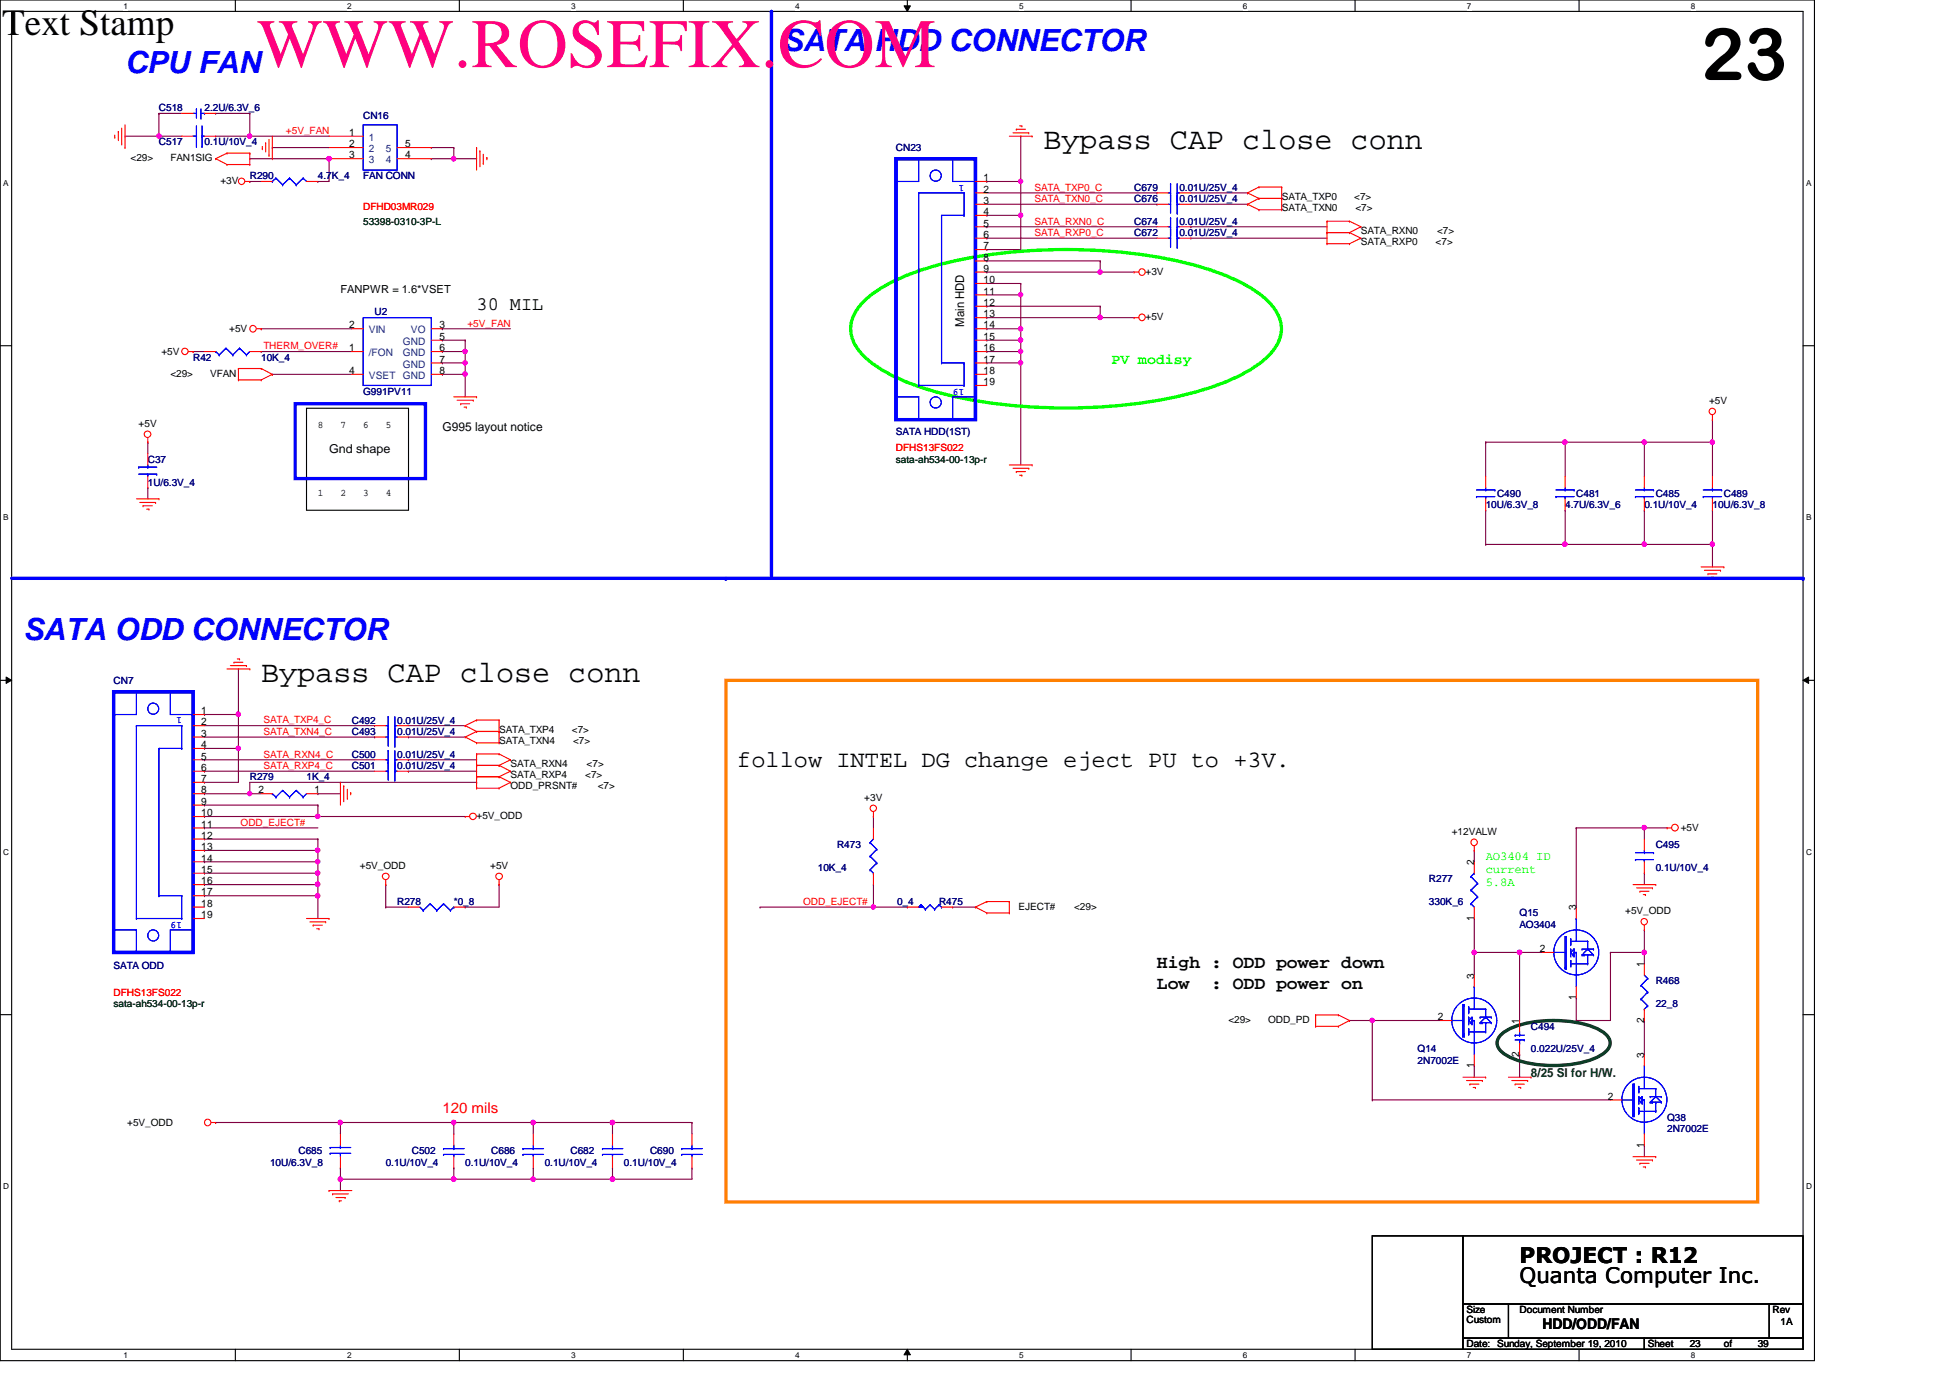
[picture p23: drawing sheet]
<svg xmlns="http://www.w3.org/2000/svg" width="297mm" height="210mm" viewBox="0 0 297 210" stroke-linecap="round" stroke-linejoin="round" font-family="sans-serif">
<defs><g id="words">
<text font-size="11" x="259.1" y="12.2">23</text>
<text font-size="10.6" fill="#ff0080" x="39.2" y="10.2">WWW.ROSEFIX.COM</text>
<text font-size="5.6" fill="#010101" x=".4" y="5.3">Text Stamp</text>
<g font-size="4.7" fill="#00f">
<text x="19" y="11.2">CPU FAN</text>
<text x="119.2" y="7.7">SATA HDD CONNECTOR</text>
<text x="3.5" y="97.5">SATA ODD CONNECTOR</text>
</g>
<g font-size="4.7">
<text x="159" y="22.7">Bypass CAP close conn</text>
<text x="39.8" y="103.9">Bypass CAP close conn</text>
</g>
<text font-size="3.6" x="112.3" y="116.8">follow INTEL DG change eject PU to +3V.</text>
<g font-size="3.3">
<text x="231.5" y="195.5">Quanta Computer Inc.</text>
<text x="231.5" y="192.4">PROJECT : R12</text>
</g>
<text font-size="2.9" x="72.6" y="47.2">30 MIL</text>
<g font-size="2.8">
<text x="176.2" y="147.4">High : ODD power down</text>
<text x="176.2" y="150.6">Low</text>
<text x="184.5" y="150.6">: ODD power on</text>
</g>
<text font-size="2.2" fill="#0f0" x="169.3" y="55.4">PV modisy</text>
<text font-size="2.2" fill="#f00" x="67.4" y="169.6">120 mils</text>
<text font-size="2.2" x="234.9" y="202.4">HDD/ODD/FAN</text>
<g font-size="1.9">
<text x="146.9" y="49.7" transform="rotate(-90 146.9 49.7)">Main HDD</text>
<text x="67.4" y="65.6">G995 layout notice</text>
<text x="50.1" y="69">Gnd shape</text>
</g>
<g font-size="1.9" fill="#0f0">
<text x="226.3" y="131">AO3404 ID</text>
<text x="226.3" y="133">current</text>
<text x="226.3" y="135">5.8A</text>
</g>
<text font-size="1.9" fill="#004000" x="233.2" y="164">8/25 SI for H/W.</text>
<text font-size="1.7" x="51.9" y="44.7">FANPWR = 1.6*VSET</text>
<g font-size="1.6">
<text x="53.2" y="20.7">1</text>
<text x="53.2" y="22.4">2</text>
<text x="61.7" y="22.4">5</text>
<text x="53.2" y="24.1">3</text>
<text x="61.7" y="24.1">4</text>
<text x="149.8" y="29.3">2</text>
<text x="149.8" y="27.6">1</text>
<text x="149.8" y="34.5">5</text>
<text x="149.8" y="32.8">4</text>
<text x="149.8" y="31.1">3</text>
<text x="149.8" y="41.4">9</text>
<text x="149.8" y="39.7">8</text>
<text x="149.8" y="38">7</text>
<text x="149.8" y="36.2">6</text>
<text x="149.8" y="46.6">12</text>
<text x="149.8" y="44.9">11</text>
<text x="149.8" y="43.1">10</text>
<text x="53.2" y="53.5">1</text>
<text x="53.2" y="50">2</text>
<text x="66.9" y="50">3</text>
<text x="66.9" y="51.8">5</text>
<text x="66.9" y="53.5">6</text>
<text x="149.8" y="53.5">16</text>
<text x="149.8" y="51.8">15</text>
<text x="149.8" y="50">14</text>
<text x="149.8" y="48.3">13</text>
<text x="53.2" y="57">4</text>
<text x="66.9" y="55.2">7</text>
<text x="66.9" y="57">8</text>
<text x="149.8" y="58.7">19</text>
<text x="149.8" y="57">18</text>
<text x="149.8" y="55.2">17</text>
<text x="30.6" y="114">4</text>
<text x="30.6" y="112.2">3</text>
<text x="30.6" y="110.5">2</text>
<text x="30.6" y="108.8">1</text>
<text x="30.6" y="119.1">7</text>
<text x="30.6" y="117.4">6</text>
<text x="30.6" y="115.7">5</text>
<text x="30.6" y="124.3">10</text>
<text x="30.6" y="122.6">9</text>
<text x="30.6" y="120.9">8</text>
<text x="39.4" y="120.9">2</text>
<text x="47.9" y="120.9">1</text>
<text x="30.6" y="131.2">14</text>
<text x="30.6" y="129.5">13</text>
<text x="30.6" y="127.8">12</text>
<text x="30.6" y="126.1">11</text>
<text x="224.5" y="131.8" transform="rotate(-90 224.5 131.8)">2</text>
<text x="30.6" y="136.4">17</text>
<text x="30.6" y="134.7">16</text>
<text x="30.6" y="133">15</text>
<text x="30.6" y="139.9">19</text>
<text x="30.6" y="138.1">18</text>
<text x="224.5" y="140.3" transform="rotate(-90 224.5 140.3)">1</text>
<text x="240.1" y="138.7" transform="rotate(-90 240.1 138.7)">3</text>
<text x="224.5" y="149.1" transform="rotate(-90 224.5 149.1)">3</text>
<text x="234.6" y="145">2</text>
<text x="250.4" y="147.3" transform="rotate(-90 250.4 147.3)">1</text>
<text x="219" y="155.4">2</text>
<text x="231.4" y="156" transform="rotate(-90 231.4 156)">1</text>
<text x="240.1" y="152.4" transform="rotate(-90 240.1 152.4)">1</text>
<text x="250.4" y="155.8" transform="rotate(-90 250.4 155.8)">2</text>
<text x="231.4" y="161" transform="rotate(-90 231.4 161)">2</text>
<text x="250.4" y="161.1" transform="rotate(-90 250.4 161.1)">3</text>
<text x="224.5" y="162.7" transform="rotate(-90 224.5 162.7)">1</text>
<text x="244.9" y="167.5">2</text>
<text x="250.4" y="174.8" transform="rotate(-90 250.4 174.8)">1</text>
</g>
<g font-size="1.6" fill="#004080">
<text x="56.2" y="21.5">1</text>
<text x="56.2" y="23.2">2</text>
<text x="58.8" y="23.2">5</text>
<text x="56.2" y="24.9">3</text>
<text x="58.8" y="24.9">4</text>
<text x="56.2" y="50.8">VIN</text>
<text x="61.3" y="52.5">GND</text>
<text x="62.6" y="50.8">VO</text>
<text x="56.2" y="54.3">/FON</text>
<text x="56.2" y="57.7">VSET GND</text>
<text x="61.3" y="54.3">GND</text>
<text x="61.3" y="56">GND</text>
</g>
<g font-size="1.5" fill="#000080">
<text x="24.2" y="16.9">C518</text>
<text x="31.2" y="16.9">2.2U/6.3V_6</text>
<text x="24.2" y="22.1">C517</text>
<text x="31.2" y="22.1">0.1U/10V_4</text>
<text x="55.3" y="18.2">CN16</text>
<text x="136.5" y="23">CN23</text>
<text x="38.1" y="27.3">R290</text>
<text x="48.4" y="27.3">4.7K_4</text>
<text x="55.3" y="27.3">FAN CONN</text>
<text x="172.8" y="29">C679</text>
<text x="179.7" y="29">0.01U/25V_4</text>
<text x="172.8" y="30.8">C676</text>
<text x="172.8" y="34.2">C674</text>
<text x="172.8" y="35.9">C672</text>
<text x="179.7" y="30.8">0.01U/25V_4</text>
<text x="179.7" y="34.2">0.01U/25V_4</text>
<text x="179.7" y="35.9">0.01U/25V_4</text>
<text x="57.1" y="48">U2</text>
<text x="29.4" y="54.9">R42</text>
<text x="39.8" y="54.9">10K_4</text>
<text x="55.3" y="60.1">G991PV11</text>
<text x="22.5" y="70.5">C37</text>
<text x="136.5" y="66.3">SATA HDD(1ST)</text>
<text x="22.5" y="74">1U/6.3V_4</text>
<text x="226.3" y="77.4">10U/6.3V_8</text>
<text x="228" y="75.7">C490</text>
<text x="238.4" y="77.4">4.7U/6.3V_6</text>
<text x="240.1" y="75.7">C481</text>
<text x="250.5" y="77.4">0.1U/10V_4</text>
<text x="252.2" y="75.7">C485</text>
<text x="260.9" y="77.4">10U/6.3V_8</text>
<text x="262.6" y="75.7">C489</text>
<text x="17.3" y="104.2">CN7</text>
<text x="53.6" y="111.9">C493</text>
<text x="53.6" y="110.2">C492</text>
<text x="60.5" y="111.9">0.01U/25V_4</text>
<text x="60.5" y="110.2">0.01U/25V_4</text>
<text x="38.1" y="118.9">R279</text>
<text x="46.7" y="118.9">1K_4</text>
<text x="53.6" y="115.4">C500</text>
<text x="53.6" y="117.1">C501</text>
<text x="60.5" y="115.4">0.01U/25V_4</text>
<text x="60.5" y="117.1">0.01U/25V_4</text>
<text x="127.5" y="129.2">R473</text>
<text x="252.2" y="129.2">C495</text>
<text x="60.5" y="137.8">R278</text>
<text x="69.1" y="137.8">*0_8</text>
<text x="124.6" y="132.7">10K_4</text>
<text x="136.6" y="137.8">0_4</text>
<text x="143" y="137.8">R475</text>
<text x="217.7" y="134.4">R277</text>
<text x="217.7" y="137.8">330K_6</text>
<text x="252.2" y="132.7">0.1U/10V_4</text>
<text x="231.5" y="139.6">Q15</text>
<text x="231.5" y="141.3">AO3404</text>
<text x="17.3" y="147.5">SATA ODD</text>
<text x="252.2" y="149.9">R468</text>
<text x="252.2" y="153.4">22_8</text>
<text x="215.9" y="160.3">Q14</text>
<text x="233.2" y="156.8">C494</text>
<text x="233.2" y="160.3">0.022U/25V_4</text>
<text x="215.9" y="162.1">2N7002E</text>
<text x="254" y="170.7">Q38</text>
<text x="254" y="172.4">2N7002E</text>
<text x="41.1" y="177.6">10U/6.3V_8</text>
<text x="45.5" y="175.9">C685</text>
<text x="58.8" y="177.6">0.1U/10V_4</text>
<text x="62.7" y="175.9">C502</text>
<text x="70.9" y="177.6">0.1U/10V_4</text>
<text x="74.8" y="175.9">C686</text>
<text x="83" y="177.6">0.1U/10V_4</text>
<text x="86.9" y="175.9">C682</text>
<text x="95" y="177.6">0.1U/10V_4</text>
<text x="99" y="175.9">C690</text>
</g>
<g font-size="1.5" fill="#f00">
<text x="43.6" y="20.4">+5V_FAN</text>
<text x="157.6" y="29">SATA_TXP0_C</text>
<text x="55.3" y="32">DFHD03MR029</text>
<text x="157.6" y="34.2">SATA_RXN0_C</text>
<text x="157.6" y="35.9">SATA_RXP0_C</text>
<text x="157.6" y="30.8">SATA_TXN0_C</text>
<text x="40.1" y="53.2">THERM_OVER#</text>
<text x="71.2" y="49.7">+5V_FAN</text>
<text x="136.5" y="68.7">DFHS13FS022</text>
<text x="40.1" y="110.2">SATA_TXP4_C</text>
<text x="40.1" y="111.9">SATA_TXN4_C</text>
<text x="40.1" y="115.4">SATA_RXN4_C</text>
<text x="40.1" y="117.1">SATA_RXP4_C</text>
<text x="36.7" y="125.8">ODD_EJECT#</text>
<text x="122.3" y="137.8">ODD_EJECT#</text>
<text x="17.3" y="151.7">DFHS13FS022</text>
</g>
<g font-size="1.5">
<text x="19.9" y="24.6">&lt;29&gt;</text>
<text x="25.9" y="24.6">FAN1SIG</text>
<text x="33.6" y="28">+3V</text>
<text x="195.2" y="30.4">SATA_TXP0</text>
<text x="195.2" y="32.1">SATA_TXN0</text>
<text x="206.3" y="30.4">&lt;7&gt;</text>
<text x="206.5" y="32.1">&lt;7&gt;</text>
<text x="207.3" y="35.6">SATA_RXN0</text>
<text x="218.9" y="35.6">&lt;7&gt;</text>
<text x="174.5" y="41.8">+3V</text>
<text x="207.3" y="37.3">SATA_RXP0</text>
<text x="218.7" y="37.3">&lt;7&gt;</text>
<text x="34.9" y="50.6">+5V</text>
<text x="174.5" y="48.7">+5V</text>
<text x="24.6" y="54.1">+5V</text>
<text x="25.9" y="57.4">&lt;29&gt;</text>
<text x="32" y="57.4">VFAN</text>
<text x="21.1" y="65">+5V</text>
<text x="48.4" y="65.2">8</text>
<text x="51.9" y="65.2">7</text>
<text x="55.3" y="65.2">6</text>
<text x="58.8" y="65.2">5</text>
<text x="260.3" y="61.5">+5V</text>
<text x="48.4" y="75.5">1</text>
<text x="51.9" y="75.5">2</text>
<text x="55.3" y="75.5">3</text>
<text x="58.8" y="75.5">4</text>
<text x="76" y="111.6">SATA_TXP4</text>
<text x="76" y="113.3">SATA_TXN4</text>
<text x="87.1" y="111.6">&lt;7&gt;</text>
<text x="87.3" y="113.3">&lt;7&gt;</text>
<text x="77.8" y="118.5">SATA_RXP4</text>
<text x="77.8" y="116.8">SATA_RXN4</text>
<text x="89.2" y="118.5">&lt;7&gt;</text>
<text x="89.4" y="116.8">&lt;7&gt;</text>
<text x="72.6" y="124.7">+5V_ODD</text>
<text x="77.8" y="120.2">ODD_PRSNT#</text>
<text x="91.1" y="120.2">&lt;7&gt;</text>
<text x="131.7" y="122">+3V</text>
<text x="221.1" y="127.1">+12VALW</text>
<text x="256" y="126.6">+5V</text>
<text x="54.8" y="132.3">+5V_ODD</text>
<text x="74.7" y="132.3">+5V</text>
<text x="155.1" y="138.6">EJECT#</text>
<text x="163.6" y="138.6">&lt;29&gt;</text>
<text x="247.6" y="139.2">+5V_ODD</text>
<text x="187.1" y="155.8">&lt;29&gt;</text>
<text x="193.2" y="155.8">ODD_PD</text>
<text x="19.4" y="171.5">+5V_ODD</text>
<text x="223.4" y="200">Size</text>
<text x="223.4" y="201.6">Custom</text>
<text x="231.5" y="200">Document Number</text>
<text x="270" y="200">Rev</text>
<text x="271.2" y="201.8">1A</text>
<text x="223.4" y="205.2">Date: Sunday, September 19, 2010</text>
<text x="251" y="205.2">Sheet</text>
<text x="257.4" y="205.2">23</text>
<text x="262.6" y="205.2">of</text>
<text x="267.8" y="205.2">39</text>
</g>
<g font-size="1.5" fill="#00f">
<text x="146.9" y="28.1" transform="rotate(180 146.9 28.1)">1</text>
<text x="146.9" y="59.2" transform="rotate(180 146.9 59.2)">19</text>
<text x="27.7" y="109.3" transform="rotate(180 27.7 109.3)">1</text>
<text x="27.7" y="140.4" transform="rotate(180 27.7 140.4)">19</text>
</g>
<g font-size="1.5" fill="#004000">
<text x="55.3" y="34.2">53398-0310-3P-L</text>
<text x="136.5" y="70.5">sata-ah534-00-13p-r</text>
<text x="17.3" y="153.4">sata-ah534-00-13p-r</text>
</g>
<g font-size="1.3">
<text x="18.8" y="1.4">1</text>
<text x="52.9" y="1.4">2</text>
<text x="87" y="1.4">3</text>
<text x="121.1" y="1.4">4</text>
<text x="155.2" y="1.4">5</text>
<text x="189.3" y="1.4">6</text>
<text x="223.4" y="1.4">7</text>
<text x="257.6" y="1.4">8</text>
<text x=".5" y="28.3">A</text>
<text x="275.1" y="28.3">A</text>
<text x=".5" y="79.2">B</text>
<text x="275.1" y="79.2">B</text>
<text x=".5" y="130.2">C</text>
<text x="275.1" y="130.2">C</text>
<text x=".5" y="181.1">D</text>
<text x="275.1" y="181.1">D</text>
<text x="18.8" y="206.9">1</text>
<text x="52.9" y="206.9">2</text>
<text x="87" y="206.9">3</text>
<text x="121.1" y="206.9">4</text>
<text x="155.2" y="206.9">5</text>
<text x="189.3" y="206.9">6</text>
<text x="223.4" y="206.9">7</text>
<text x="257.6" y="206.9">8</text>
</g>
</g></defs>
<path d="M0 0h276.4v207.3h-276.4zM1.8 1.7h272.9v203.8h-272.9z" fill="none" stroke="#000" stroke-width=".17"/>
<g fill="#fff">
<path d="M18.8 .2h.7v1.4h-.7z"/>
<path d="M18.8 205.7h.7v1.4h-.7z"/>
</g>
<path d="M35.9 0v1.7M35.9 205.5v1.8" fill="none" stroke="#000" stroke-width=".17"/>
<g fill="#fff">
<path d="M52.9 .2h.6v1.4h-.6z"/>
<path d="M52.9 205.7h.6v1.4h-.6z"/>
</g>
<path d="M70 0v1.7M70 205.5v1.8" fill="none" stroke="#000" stroke-width=".17"/>
<g fill="#fff">
<path d="M87 .2h.7v1.4h-.7z"/>
<path d="M87 205.7h.7v1.4h-.7z"/>
</g>
<path d="M104.1 0v1.7M104.1 205.5v1.8" fill="none" stroke="#000" stroke-width=".17"/>
<g fill="#fff">
<path d="M121.1 .2h.7v1.4h-.7z"/>
<path d="M121.1 205.7h.7v1.4h-.7z"/>
</g>
<path d="M138.2 0v1.7M138.2 205.5v1.8" fill="none" stroke="#000" stroke-width=".17"/>
<path d="M137.7 .9h1l-.5 .8zM138.2 205.5l.5 .9h-1z" fill="#000"/>
<path d="M137.7 .9h1l-.5 .8zM138.2 205.5l.5 .9h-1z" fill="none" stroke="#000" stroke-width=".15"/>
<g fill="#fff">
<path d="M155.2 .2h.7v1.4h-.7z"/>
<path d="M155.2 205.7h.7v1.4h-.7z"/>
</g>
<path d="M172.3 0v1.7M172.3 205.5v1.8" fill="none" stroke="#000" stroke-width=".17"/>
<g fill="#fff">
<path d="M189.3 .2h.7v1.4h-.7z"/>
<path d="M189.3 205.7h.7v1.4h-.7z"/>
</g>
<path d="M206.4 0v1.7M206.4 205.5v1.8" fill="none" stroke="#000" stroke-width=".17"/>
<g fill="#fff">
<path d="M223.4 .2h.7v1.4h-.7z"/>
<path d="M223.4 205.7h.7v1.4h-.7z"/>
</g>
<path d="M240.5 0v1.7M240.5 205.5v1.8" fill="none" stroke="#000" stroke-width=".17"/>
<g fill="#fff">
<path d="M257.6 .2h.6v1.4h-.6z"/>
<path d="M257.6 205.7h.6v1.4h-.6z"/>
<path d="M.5 27.2h.8v1.4h-.8z"/>
<path d="M275.1 27.2h.8v1.4h-.8z"/>
<path d="M.5 78.1h.8v1.4h-.8z"/>
<path d="M275.1 78.1h.8v1.4h-.8z"/>
</g>
<path d="M0 52.7h1.8M274.7 52.7h1.7" fill="none" stroke="#000" stroke-width=".17"/>
<g fill="#fff">
<path d="M.5 129.1h.9v1.4h-.9z"/>
<path d="M275.1 129.1h.9v1.4h-.9z"/>
</g>
<path d="M0 103.6h1.8M274.7 103.6h1.7" fill="none" stroke="#000" stroke-width=".17"/>
<path d="M.9 103.1l.9 .5-.9 .5zM274.7 103.6l.8-.5v1z" fill="#000"/>
<path d="M.9 103.1l.9 .5-.9 .5zM274.7 103.6l.8-.5v1z" fill="none" stroke="#000" stroke-width=".15"/>
<g fill="#fff">
<path d="M.5 180h.9v1.4h-.9z"/>
<path d="M275.1 180h.9v1.4h-.9z"/>
</g>
<path d="M0 154.6h1.8M274.7 154.6h1.7" fill="none" stroke="#000" stroke-width=".17"/>
<g fill="none" stroke="#800040" stroke-width=".17">
<path d="M24.2 17.3h.1M24.2 17.3v3.4M32.8 17.3h.1M32.8 17.3h5.3M38.1 17.3h.1M38.1 17.3v3.4h-5.3M32.8 20.7h.1M38.1 27.6h.1M38.1 24.2h.1M38.1 27.6h1.7M38.1 24.2h12M48.4 27.6h.1"/>
<path d="M48.4 27.6h1.7M41.5 57h.1M41.5 57h12.1M70.9 57h.1M70.9 57v3.5"/>
</g>
<circle cx="70.8" cy="57" r=".33" fill="#f0f"/>
<circle cx="70.8" cy="57" r=".33" fill="none" stroke="#f0f" stroke-width=".17"/>
<path d="M39.8 50.1h.1M39.8 50.1h13.8M67.4 53.6h.1M67.4 53.6h3.5" fill="none" stroke="#800040" stroke-width=".17"/>
<circle cx="70.8" cy="53.5" r=".32" fill="#f0f"/>
<circle cx="70.8" cy="53.5" r=".32" fill="none" stroke="#f0f" stroke-width=".17"/>
<g fill="none" stroke="#800040" stroke-width=".17">
<path d="M41.5 22.5h.1M41.5 22.5h8.6M69.1 24.2h.1M69.1 24.2h3.5M29.4 53.6h.1M29.4 53.6h1.8M39.8 53.6h.1M39.8 53.6h13.8M67.4 50.1h.1M67.4 50.1h10.4M22.5 74.3h.1M22.5 67.4h.1"/>
<path d="M22.5 67.4v1.7M22.5 74.3v1.7"/>
</g>
<circle cx="69.1" cy="24.2" r=".33" fill="#f0f"/>
<circle cx="69.1" cy="24.2" r=".33" fill="none" stroke="#f0f" stroke-width=".17"/>
<path d="M38.1 20.7h.1M38.1 20.7h12" fill="none" stroke="#800040" stroke-width=".17"/>
<circle cx="38" cy="20.7" r=".32" fill="#f0f"/>
<circle cx="38" cy="20.7" r=".32" fill="none" stroke="#f0f" stroke-width=".17"/>
<path d="M50.1 24.2h.1M50.1 24.2v3.4" fill="none" stroke="#800040" stroke-width=".17"/>
<circle cx="50.1" cy="24.2" r=".34" fill="#f0f"/>
<circle cx="50.1" cy="24.2" r=".34" fill="none" stroke="#f0f" stroke-width=".17"/>
<path d="M70.9 55.3h.1M70.9 55.3v1.7" fill="none" stroke="#800040" stroke-width=".17"/>
<circle cx="70.8" cy="55.3" r=".32" fill="#f0f"/>
<circle cx="70.8" cy="55.3" r=".32" fill="none" stroke="#f0f" stroke-width=".17"/>
<path d="M24.2 20.7h.1M24.2 20.7h3.5M70.9 53.6h.1M70.9 51.8h.1M70.9 51.8v3.5" fill="none" stroke="#800040" stroke-width=".17"/>
<circle cx="24.2" cy="20.7" r=".33" fill="#f0f"/>
<circle cx="24.2" cy="20.7" r=".33" fill="none" stroke="#f0f" stroke-width=".17"/>
<path d="M24.2 17.3h.1M24.2 17.3h3.5M19 20.7h.1M19 20.7h5.2M67.4 51.8h.1M67.4 57h.1M67.4 55.3h.1M67.4 51.8h3.5M67.4 57h3.5M67.4 55.3h3.5M81.2 171h.1M81.2 171h12.1" fill="none" stroke="#800040" stroke-width=".17"/>
<circle cx="81.2" cy="171" r=".33" fill="#f0f"/>
<circle cx="81.2" cy="171" r=".33" fill="none" stroke="#f0f" stroke-width=".17"/>
<path d="M81.2 179.6h.1M81.2 179.6h12.1" fill="none" stroke="#800040" stroke-width=".17"/>
<circle cx="81.2" cy="179.6" r=".33" fill="#f0f"/>
<circle cx="81.2" cy="179.6" r=".33" fill="none" stroke="#f0f" stroke-width=".17"/>
<path d="M32.8 171h.1M32.8 171h19.1M51.9 171h.1M51.9 171v1.7M93.3 179.6h.1M93.3 179.6h12.1" fill="none" stroke="#800040" stroke-width=".17"/>
<circle cx="93.3" cy="179.6" r=".34" fill="#f0f"/>
<circle cx="93.3" cy="179.6" r=".34" fill="none" stroke="#f0f" stroke-width=".17"/>
<path d="M51.9 179.6h.1M51.9 179.6h17.2M69.1 171h.1M69.1 171v1.7M93.3 171h.1M93.3 177.9h.1M93.3 171v1.7M93.3 177.9v1.7" fill="none" stroke="#800040" stroke-width=".17"/>
<circle cx="69.1" cy="179.6" r=".33" fill="#f0f"/>
<circle cx="69.1" cy="179.6" r=".33" fill="none" stroke="#f0f" stroke-width=".17"/>
<circle cx="51.8" cy="179.6" r=".33" fill="#f0f"/>
<circle cx="51.8" cy="179.6" r=".33" fill="none" stroke="#f0f" stroke-width=".17"/>
<path d="M51.9 177.9h.1M51.9 177.9v1.7M69.1 177.9h.1M69.1 177.9v1.7M81.2 177.9h.1M81.2 177.9v1.7M93.3 171h.1M93.3 171h12.1" fill="none" stroke="#800040" stroke-width=".17"/>
<circle cx="93.3" cy="171" r=".34" fill="#f0f"/>
<circle cx="93.3" cy="171" r=".34" fill="none" stroke="#f0f" stroke-width=".17"/>
<path d="M69.1 171h.1M69.1 171h12.1" fill="none" stroke="#800040" stroke-width=".17"/>
<circle cx="69.1" cy="171" r=".33" fill="#f0f"/>
<circle cx="69.1" cy="171" r=".33" fill="none" stroke="#f0f" stroke-width=".17"/>
<path d="M69.1 179.6h.1M69.1 179.6h12.1M81.2 171h.1M81.2 171v1.7M105.4 171h.1M105.4 177.9h.1M105.4 171v1.7M105.4 177.9v1.7" fill="none" stroke="#800040" stroke-width=".17"/>
<circle cx="69.1" cy="179.6" r=".33" fill="#f0f"/>
<circle cx="69.1" cy="179.6" r=".33" fill="none" stroke="#f0f" stroke-width=".17"/>
<path d="M51.9 179.6h.1M51.9 171h.1M51.9 179.6v1.8M51.9 171h17.2" fill="none" stroke="#800040" stroke-width=".17"/>
<circle cx="51.8" cy="171" r=".33" fill="#f0f"/>
<circle cx="51.8" cy="171" r=".33" fill="none" stroke="#f0f" stroke-width=".17"/>
<path d="M250.5 67.4h.1M250.5 67.4h10.4" fill="none" stroke="#800040" stroke-width=".17"/>
<circle cx="260.8" cy="67.3" r=".33" fill="#f0f"/>
<circle cx="260.8" cy="67.3" r=".33" fill="none" stroke="#f0f" stroke-width=".17"/>
<circle cx="250.4" cy="67.3" r=".33" fill="#f0f"/>
<circle cx="250.4" cy="67.3" r=".33" fill="none" stroke="#f0f" stroke-width=".17"/>
<path d="M226.3 67.4h.1M226.3 67.4v5.2M226.3 82.9h.1M226.3 82.9h12.1M250.5 82.9h.1M250.5 82.9h10.4" fill="none" stroke="#800040" stroke-width=".17"/>
<circle cx="260.8" cy="82.9" r=".33" fill="#f0f"/>
<circle cx="260.8" cy="82.9" r=".33" fill="none" stroke="#f0f" stroke-width=".17"/>
<circle cx="250.4" cy="82.9" r=".33" fill="#f0f"/>
<circle cx="250.4" cy="82.9" r=".33" fill="none" stroke="#f0f" stroke-width=".17"/>
<path d="M226.3 77.7h.1M226.3 77.7v5.2M238.4 82.9h.1M238.4 82.9h12.1" fill="none" stroke="#800040" stroke-width=".17"/>
<circle cx="238.4" cy="82.9" r=".34" fill="#f0f"/>
<circle cx="238.4" cy="82.9" r=".34" fill="none" stroke="#f0f" stroke-width=".17"/>
<g fill="none" stroke="#800040" stroke-width=".17">
<path d="M226.3 67.4h.1M226.3 67.4h24.2M238.4 67.4h.1M238.4 77.7h.1M238.4 67.4v5.2M238.4 77.7v5.2M250.5 67.4h.1M250.5 77.7h.1M250.5 67.4v5.2M250.5 77.7v5.2M260.9 63.9h.1M260.9 67.4h.1"/>
<path d="M260.9 77.7h.1M260.9 63.9v8.7M260.9 77.7v8.7M260.9 82.9h.1"/>
</g>
<circle cx="238.4" cy="67.3" r=".34" fill="#f0f"/>
<circle cx="238.4" cy="67.3" r=".34" fill="none" stroke="#f0f" stroke-width=".17"/>
<path d="M65.7 22.5h.1M65.7 24.2h.1M65.7 22.5h3.4M69.1 22.5h.1M69.1 22.5v1.7h-3.4M150.3 34.5h.1M150.3 36.3h.1M150.3 34.5h25.9M150.3 36.3h25.9M155.5 55.3h.1M155.5 55.3v15.5" fill="none" stroke="#800040" stroke-width=".17"/>
<circle cx="155.5" cy="55.3" r=".32" fill="#f0f"/>
<circle cx="155.5" cy="55.3" r=".32" fill="none" stroke="#f0f" stroke-width=".17"/>
<path d="M155.5 27.6h.1M155.5 27.6v5.2" fill="none" stroke="#800040" stroke-width=".17"/>
<circle cx="155.5" cy="32.8" r=".33" fill="#f0f"/>
<circle cx="155.5" cy="32.8" r=".33" fill="none" stroke="#f0f" stroke-width=".17"/>
<circle cx="155.5" cy="27.6" r=".32" fill="#f0f"/>
<circle cx="155.5" cy="27.6" r=".32" fill="none" stroke="#f0f" stroke-width=".17"/>
<g fill="none" stroke="#800040" stroke-width=".17">
<path d="M150.3 32.8h.1M150.3 38h.1M150.3 32.8h5.2M155.5 32.8h.1M155.5 32.8v5.2h-5.2M31.2 115.7h.1M31.2 117.5h.1M31.2 115.7h25.9M31.2 117.5h25.9M31.2 133h.1M31.2 133h17.2M48.4 120.9h.1"/>
<path d="M48.4 120.9h3.5"/>
</g>
<circle cx="48.4" cy="133" r=".33" fill="#f0f"/>
<circle cx="48.4" cy="133" r=".33" fill="none" stroke="#f0f" stroke-width=".17"/>
<path d="M36.3 108.8h.1M36.3 108.8v5.2" fill="none" stroke="#800040" stroke-width=".17"/>
<circle cx="36.3" cy="114" r=".32" fill="#f0f"/>
<circle cx="36.3" cy="114" r=".32" fill="none" stroke="#f0f" stroke-width=".17"/>
<circle cx="36.3" cy="108.8" r=".33" fill="#f0f"/>
<circle cx="36.3" cy="108.8" r=".33" fill="none" stroke="#f0f" stroke-width=".17"/>
<path d="M31.2 114h.1M31.2 119.2h.1M31.2 114h5.1M36.3 114h.1M36.3 114v5.2h-5.1M31.2 134.7h.1M48.4 133h.1M48.4 133v1.7h-17.2" fill="none" stroke="#800040" stroke-width=".17"/>
<circle cx="48.4" cy="134.7" r=".34" fill="#f0f"/>
<circle cx="48.4" cy="134.7" r=".34" fill="none" stroke="#f0f" stroke-width=".17"/>
<g fill="none" stroke="#800040" stroke-width=".17">
<path d="M150.3 27.6h.1M155.5 20.7h.1M155.5 20.7v6.9h-5.2M181.4 34.5h.1M181.4 36.3h.1M181.4 34.5h20.7M181.4 36.3h20.7M150.3 50.1h.1M150.3 51.8h.1M150.3 50.1h5.2M155.5 50.1h.1M155.5 50.1v1.7h-5.2"/>
<path d="M62.2 115.7h.1M62.2 117.5h.1M62.2 115.7h10.4M62.2 117.5h10.4"/>
</g>
<circle cx="155.5" cy="50.1" r=".33" fill="#f0f"/>
<circle cx="155.5" cy="50.1" r=".33" fill="none" stroke="#f0f" stroke-width=".17"/>
<path d="M150.3 53.6h.1M155.5 51.8h.1M155.5 51.8v1.8h-5.2" fill="none" stroke="#800040" stroke-width=".17"/>
<circle cx="155.5" cy="51.8" r=".32" fill="#f0f"/>
<circle cx="155.5" cy="51.8" r=".32" fill="none" stroke="#f0f" stroke-width=".17"/>
<path d="M150.3 55.3h.1M155.5 53.6h.1M155.5 53.6v1.7h-5.2" fill="none" stroke="#800040" stroke-width=".17"/>
<circle cx="155.5" cy="53.5" r=".32" fill="#f0f"/>
<circle cx="155.5" cy="53.5" r=".32" fill="none" stroke="#f0f" stroke-width=".17"/>
<path d="M31.2 108.8h.1M36.3 101.9h.1M36.3 101.9v6.9h-5.1M38.1 120.9h.1M38.1 120.9h1.7" fill="none" stroke="#800040" stroke-width=".17"/>
<circle cx="38" cy="120.9" r=".32" fill="#f0f"/>
<circle cx="38" cy="120.9" r=".32" fill="none" stroke="#f0f" stroke-width=".17"/>
<path d="M31.2 122.6h.1M31.2 124.4h.1M31.2 122.6h17.2M48.4 122.6h.1M48.4 127.8h.1M48.4 122.6v1.8h-17.2M48.4 127.8v1.7" fill="none" stroke="#800040" stroke-width=".17"/>
<circle cx="48.4" cy="129.5" r=".33" fill="#f0f"/>
<circle cx="48.4" cy="129.5" r=".33" fill="none" stroke="#f0f" stroke-width=".17"/>
<path d="M31.2 127.8h.1M31.2 129.5h.1M31.2 127.8h17.2M31.2 129.5h17.2M48.4 131.3h.1M48.4 131.3v1.7" fill="none" stroke="#800040" stroke-width=".17"/>
<circle cx="48.4" cy="131.2" r=".33" fill="#f0f"/>
<circle cx="48.4" cy="131.2" r=".33" fill="none" stroke="#f0f" stroke-width=".17"/>
<path d="M31.2 131.3h.1M31.2 136.4h.1M31.2 131.3h17.2M31.2 136.4h17.2M48.4 136.4h.1M48.4 136.4v3.5" fill="none" stroke="#800040" stroke-width=".17"/>
<circle cx="48.4" cy="136.4" r=".34" fill="#f0f"/>
<circle cx="48.4" cy="136.4" r=".34" fill="none" stroke="#f0f" stroke-width=".17"/>
<path d="M48.4 129.5h.1M48.4 134.7h.1M48.4 129.5v1.8M48.4 134.7v1.7M133.1 134.7h.1M133.1 134.7v3.5" fill="none" stroke="#800040" stroke-width=".17"/>
<circle cx="133" cy="138.1" r=".32" fill="#f0f"/>
<circle cx="133" cy="138.1" r=".32" fill="none" stroke="#f0f" stroke-width=".17"/>
<g fill="none" stroke="#800040" stroke-width=".17">
<path d="M31.2 126.1h.1M31.2 126.1h17.2M115.8 138.2h.1M115.8 138.2h22.4M133.1 124.4h.1M133.1 124.4v1.7M138.2 138.2h.1M145.1 138.2h.1M145.1 138.2h3.5M240.1 126.1h.1M240.1 126.1h13.9M250.5 126.1h.1"/>
<path d="M209 155.4h.1M209 155.4v12.2M209 167.6h.1M209 167.6h36.3M224.6 162.3h.1M224.6 162.3v1.8M231.5 160.7h.1M231.5 160.7v3.4"/>
</g>
<circle cx="250.4" cy="126.1" r=".33" fill="#f0f"/>
<circle cx="250.4" cy="126.1" r=".33" fill="none" stroke="#f0f" stroke-width=".17"/>
<path d="M245.3 145.1h.1M245.3 145.1h5.2M245.3 145.1v10.3M250.5 145.1h.1M250.5 141.6h.1M250.5 141.6v5.2M250.5 174.5h.1M250.5 174.5v1.7" fill="none" stroke="#800040" stroke-width=".17"/>
<circle cx="250.4" cy="145.1" r=".33" fill="#f0f"/>
<circle cx="250.4" cy="145.1" r=".33" fill="none" stroke="#f0f" stroke-width=".17"/>
<path d="M240.1 126.1h.1M240.1 126.1v12.1M209 155.4h.1M209 155.4h10.4" fill="none" stroke="#800040" stroke-width=".17"/>
<circle cx="209" cy="155.4" r=".32" fill="#f0f"/>
<circle cx="209" cy="155.4" r=".32" fill="none" stroke="#f0f" stroke-width=".17"/>
<path d="M224.6 145.1h.1M224.6 145.1h10.3M231.5 145.1h.1M231.5 145.1v10.3M250.5 155.4h.1M250.5 155.4v5.3" fill="none" stroke="#800040" stroke-width=".17"/>
<circle cx="231.5" cy="145.1" r=".34" fill="#f0f"/>
<circle cx="231.5" cy="145.1" r=".34" fill="none" stroke="#f0f" stroke-width=".17"/>
<path d="M224.6 139.9h.1M224.6 139.9v5.2" fill="none" stroke="#800040" stroke-width=".17"/>
<circle cx="224.5" cy="145.1" r=".33" fill="#f0f"/>
<circle cx="224.5" cy="145.1" r=".33" fill="none" stroke="#f0f" stroke-width=".17"/>
<g fill="none" stroke="#800040" stroke-width=".17">
<path d="M150.3 39.8h.1M150.3 39.8h17.3M167.6 39.8h.1M167.6 39.8v1.6M150.3 41.4h.1M150.3 41.4h22.5M167.6 41.4h.1M224.6 129.5h.1M224.6 129.5v1.8M250.5 126.1h.1M250.5 133h.1M250.5 126.1v1.7"/>
<path d="M250.5 133v1.7M205.6 155.4h.1M205.6 155.4h3.4M224.6 145.1h.1M224.6 145.1v3.4M240.1 152h.1M240.1 155.4h.1M240.1 152v3.4M240.1 155.4h5.2"/>
</g>
<circle cx="167.6" cy="41.4" r=".33" fill="#f0f"/>
<circle cx="167.6" cy="41.4" r=".33" fill="none" stroke="#f0f" stroke-width=".17"/>
<path d="M150.3 46.7h.1M150.3 48.4h.1M150.3 46.7h17.3M150.3 48.4h22.5M167.6 46.7h.1M167.6 48.4h.1M167.6 46.7v1.7" fill="none" stroke="#800040" stroke-width=".17"/>
<circle cx="167.6" cy="48.3" r=".33" fill="#f0f"/>
<circle cx="167.6" cy="48.3" r=".33" fill="none" stroke="#f0f" stroke-width=".17"/>
<path d="M150.3 43.2h5.2M155.5 43.2h.1M155.5 44.9h.1M155.5 43.2v1.7" fill="none" stroke="#800040" stroke-width=".17"/>
<circle cx="155.5" cy="44.9" r=".32" fill="#f0f"/>
<circle cx="155.5" cy="44.9" r=".32" fill="none" stroke="#f0f" stroke-width=".17"/>
<g fill="none" stroke="#800040" stroke-width=".17">
<path d="M150.3 44.9h5.2M155.5 44.9h.1M155.5 50.1h.1M155.5 44.9v5.2M48.4 124.4h.1M48.4 124.4h22.5M58.8 138.2h.1M58.8 134.7h.1M58.8 138.2h3.4M58.8 134.7v3.5M70.9 138.2h.1M76 134.7h.1"/>
<path d="M76 134.7v3.5h-5.1"/>
</g>
<circle cx="48.4" cy="124.3" r=".33" fill="#f0f"/>
<circle cx="48.4" cy="124.3" r=".33" fill="none" stroke="#f0f" stroke-width=".17"/>
<g fill="none" stroke="#800040" stroke-width=".17">
<path d="M150.3 29.4h25.9M150.3 31.1h25.9M176.2 29.4h.1M176.2 31.1h.1M181.4 29.4h8.6M181.4 31.1h8.6M190 29.4h.1M190 31.1h.1M31.2 110.5h25.9M31.2 112.3h25.9M57.1 110.5h.1M57.1 112.3h.1"/>
<path d="M62.2 112.3h.1M62.2 110.5h8.7M62.2 112.3h8.7M70.9 110.5h.1M72.6 119.2h.1M72.6 119.2h-34.5v1.7M31.2 120.9h.1M31.2 120.9h6.9M38.1 120.9h.1"/>
</g>
<g fill="none" stroke="#f00" stroke-width=".17">
<path d="M18.5 19.5v2.4M19 19v3.5M154.8 19.7h.1M154.8 19.7h1.4M155.3 19.2h.4M155.7 19.2h.1M17.5 20.9h.1M17.5 20.6v.3M18 20h.1M18 20v1.4M18.5 21.9h.1M19 22.5h.1"/>
<path d="M32.8 24.2h.1M32.8 24.2l1.8 .9M34.6 23.3h.1M34.6 25.1h.1M34.6 23.3h3.5M34.6 23.3l-1.8 .9M34.6 25.1h3.5M37.3 27.6h.8M38.1 25.1h.1M38.1 23.3h.1M38.1 27.6h.1M38.1 23.3v1.8"/>
<path d="M40 22.6h.1M40 22.3v.3M40.5 21.8h.1M40.5 21.8v1.4M41 23.7h.1M41 21.3v2.4M41.5 24.2h.1M41.5 20.7v3.5M72.6 22.5h.1M72.6 22.5v3.4M73.1 23h.1M73.1 23v2.4"/>
<path d="M73.6 24.9h.1M73.6 23.5v1.4M74.2 24h.1M74.2 24v.3M153.8 20.7h3.4M154.3 20.2h2.4M156.7 20.2h.1M157.2 20.7h.1M190 29.4h.1M190 31.1h.1M190 29.4l1.8 .8M190 31.1l1.8 .9"/>
<path d="M191.8 28.5h.1M191.8 30.2h.1M191.8 32h.1M191.8 28.5l-1.8 .9M191.8 28.5h3.4M191.8 30.2h3.4M191.8 30.2l-1.8 .9M191.8 32h3.4M195.2 28.5h.1M195.2 30.2h.1M195.2 32h.1M195.2 28.5v3.5"/>
<path d="M202.1 35.4h.1M202.1 37.1h.1M202.1 33.7h.1M202.1 37.1h3.5M202.1 35.4h3.5M202.1 33.7v3.4M202.1 33.7h3.5M205.6 37.1h.1M205.6 35.4h.1M205.6 33.7h.1M205.6 35.4l1.7 .9M205.6 33.7l1.7 .8"/>
<path d="M207.3 36.3h.1M207.3 34.5h.1M207.3 36.3l-1.7 .8M207.3 34.5l-1.7 .9M28.7 53.6h.7M29.4 53.6h.1M36.3 57.9h.1M36.3 56.1h.1M36.3 57.9h3.5M36.3 56.1v1.8M36.3 56.1h3.5M39.1 50.1h.7"/>
<path d="M39.8 57.9h.1M39.8 56.1h.1M39.8 50.1h.1M39.8 56.1l1.7 .9M41.5 57h.1M41.5 57l-1.7 .9M172.8 41.4h.1M172.8 48.4h.1M172.8 41.4h.7M172.8 48.4h.7M20.8 76h3.4M21.3 76.5h2.4"/>
<path d="M21.8 77h.1M21.8 77h1.4M22.3 77.6h.4M22.5 67.4h.1M22.5 66.7v.7M22.7 77.6h.1M23.7 76.5h.1M24.2 76h.1M69.1 60.5h3.5M69.6 61h2.5M70.2 61.5h.1M70.2 61.5h1.3"/>
<path d="M70.7 62h.3M71 62h.1M72.1 61h.1M72.6 60.5h.1M153.8 70.8h3.4M154.3 71.3h2.4M154.8 71.8h.1M154.8 71.8h1.4M155.3 72.4h.4M155.7 72.4h.1M156.7 71.3h.1M157.2 70.8h.1"/>
<path d="M260.9 63.9h.1M260.9 63.2v.7M259.1 86.4h3.5M259.6 86.9h2.5M260.2 87.4h.1M260.2 87.4h1.3M260.7 87.9h.3M261 87.9h.1M262.1 86.9h.1M262.6 86.4h.1M34.6 101.9h3.5M35.1 101.4h2.4"/>
<path d="M35.6 100.9h.1M35.6 100.9h1.4M36.1 100.4h.4M36.5 100.4h.1M37.5 101.4h.1M38.1 101.9h.1M51.9 119.2h.1M51.9 119.2v3.4M52.4 119.7h.1M52.4 119.7v2.4M70.9 110.5h.1M70.9 112.3h.1"/>
<path d="M70.9 110.5l1.7 .9M70.9 112.3l1.7 .9M72.6 109.7h.1M72.6 111.4h.1M72.6 113.2h.1M72.6 116.6h.1M72.6 118.3h.1M72.6 114.9h.1M72.6 109.7l-1.7 .8M72.6 109.7h3.4M72.6 111.4h3.4M72.6 111.4l-1.7 .9"/>
<path d="M72.6 113.2h3.4M72.6 118.3h3.4M72.6 116.6h3.4M72.6 114.9v5.2M72.6 114.9h3.4M76 109.7h.1M76 111.4h.1M76 113.2h.1M76 118.3h.1M76 116.6h.1M76 114.9h.1M76 109.7v3.5"/>
<path d="M76 116.6l1.8 .9M76 114.9l1.8 .8M76 118.3l1.8 .9M77.8 117.5h.1M77.8 115.7h.1M77.8 119.2h.1M77.8 117.5l-1.8 .8M77.8 115.7l-1.8 .9M77.8 119.2l-1.8 .9M46.7 139.9h3.4M50.1 139.9h.1M52.9 121.6h.1"/>
<path d="M52.9 120.2v1.4M53.4 120.7h.1M53.4 120.7v.4M58.8 134.7h.1M58.8 134v.7M70.9 124.4h.1M70.9 124.4h.6M72.6 120.1h.1M72.6 120.1h3.4M76 120.1h.1M76 134.7h.1M76 134v.7"/>
<path d="M133.1 124.4h.1M133.1 123.7v.7M148.6 138.2h.1M148.6 138.2l1.7 .9M150.3 139.1h.1M150.3 137.3h.1M150.3 139.1h3.5M150.3 137.3h3.5M150.3 137.3l-1.7 .9M153.8 139.1h.1M153.8 137.3h.1M153.8 137.3v1.8"/>
<path d="M224.6 129.5h.1M224.6 128.9v.6M248.7 134.7h3.5M249.3 135.3h2.4M249.8 135.8h.1M249.8 135.8h1.4M250.3 136.3h.4M250.7 136.3h.1M251.7 135.3h.1M252.2 134.7h.1M254 126.1h.1M254 126.1h.6"/>
<path d="M47.2 140.4h2.4M47.7 140.9h.1M47.7 140.9h1.4M48.3 141.5h.3M48.6 141.5h.1M49.6 140.4h.1M200.4 156.3h.1M200.4 154.6h.1M200.4 156.3h3.5M200.4 154.6v1.7M200.4 154.6h3.5M203.9 156.3h.1"/>
<path d="M203.9 154.6h.1M203.9 154.6l1.7 .8M205.6 155.4h.1M205.6 155.4l-1.7 .9M250.5 141.6h.1M250.5 140.9v.7M32.2 171h.6M32.8 171h.1M222.8 164.1h3.5M223.4 164.6h2.4M223.9 165.1h.1M223.9 165.1h1.4"/>
<path d="M224.4 165.7h.3M224.7 165.7h.1M225.8 164.6h.1M226.3 164.1h.1M229.8 164.1h3.4M230.3 164.6h2.4M230.8 165.1h.1M230.8 165.1h1.4M231.3 165.7h.3M231.6 165.7h.1M232.7 164.6h.1M233.2 164.1h.1"/>
<path d="M248.7 176.2h3.5M249.3 176.7h2.4M249.8 177.2h.1M249.8 177.2h1.4M250.3 177.8h.4M250.7 177.8h.1M251.7 176.7h.1M252.2 176.2h.1M50.1 181.4h.1M50.1 181.4h3.5M50.7 181.9h.1M50.7 181.9h2.4"/>
<path d="M51.2 182.4h1.4M51.7 182.9h.1M51.7 182.9h.3M52.6 182.4h.1"/>
<circle cx="36.8" cy="27.6" r=".49"/>
<circle cx="28.2" cy="53.5" r=".49"/>
<circle cx="38.5" cy="50.1" r=".5"/>
<circle cx="174" cy="48.3" r=".5"/>
<circle cx="174" cy="41.4" r=".5"/>
<circle cx="22.5" cy="66.1" r=".5"/>
<circle cx="260.8" cy="62.7" r=".49"/>
<circle cx="58.8" cy="133.5" r=".5"/>
<circle cx="72.1" cy="124.3" r=".5"/>
<circle cx="76" cy="133.5" r=".5"/>
<circle cx="133" cy="123.1" r=".49"/>
<circle cx="224.5" cy="128.3" r=".5"/>
<circle cx="255.1" cy="126.1" r=".51"/>
<circle cx="250.5" cy="140.4" r=".49"/>
<circle cx="31.6" cy="171" r=".5"/>
</g>
<path d="M46.7 62.2h15.5v15.5h-15.5zM209 188.3h13.8v17.2h-13.8zM222.8 188.3h51.9v10.3h-51.9zM222.8 198.6h7v5.2h-7zM229.8 198.6h44.9v5.2h-44.9zM269.5 198.6h5.2v5.2h-5.2zM222.8 203.8h27.7v1.7h-27.7zM250.5 203.8h24.2v1.7h-24.2z" fill="none" stroke="#000" stroke-width=".17"/>
<path d="M45 61.5h19.8v11.4h-19.8zM1.8 88.1h108.8" fill="none" stroke="#00f" stroke-width=".51"/>
<circle cx="110.6" cy="88.1" r=".25" fill="#00f"/>
<path d="M117.5 1.7v86.4" fill="none" stroke="#00f" stroke-width=".51"/>
<circle cx="117.5" cy="1.7" r=".25" fill="#00f"/>
<path d="M110.6 88.1h164.1" fill="none" stroke="#00f" stroke-width=".51"/>
<circle cx="274.7" cy="88.1" r=".25" fill="#00f"/>
<path d="M110.6 103.6h157.2v79.5h-157.2z" fill="none" stroke="#ff8000" stroke-width=".51"/>
<path d="M131.2 46.3a20.1 20.1 0 0 1 8-4.8 71.4 71.4 0 0 1 25.9-3.4 63.7 63.7 0 0 1 22.2 4.1 15.7 15.7 0 0 1 6.9 5 5.1 5.1 0 0 1-.7 6.7 20.2 20.2 0 0 1-7.9 4.7 71.2 71.2 0 0 1-25.9 3.5 63.6 63.6 0 0 1-22.2-4.2 15.7 15.7 0 0 1-7-4.9 5.1 5.1 0 0 1 .7-6.7z" fill="none" stroke="#0f0" stroke-width=".51"/>
<path d="M228.5 157.8a9 9 0 0 1 5.4-2.2 17.6 17.6 0 0 1 9.7 1.2 2.6 2.6 0 0 1 1.7 2.1 2.6 2.6 0 0 1-1.7 2 17.7 17.7 0 0 1-13.9 0 2.6 2.6 0 0 1-1.7-2l.2-.6z" fill="none" stroke="#004000" stroke-width=".51"/>
<g fill="none" stroke="#00f" stroke-width=".17">
<path d="M41.5 27.6h.1M42 27.1h.1M42 27.1l1 1.1M42 27.1l-.5 .5M43 28.2h.1M44.1 27.1h.1M44.1 27.1l1 1.1M44.1 27.1l-1.1 1.1M45.1 28.2h.1M46.2 27.1h.1M46.2 27.1l.5 .5M46.2 27.1l-1.1 1.1"/>
<path d="M136.5 24.2h3.5v3.4h-3.5zM140 29.4h.1M140 29.4v29.3M140 29.4h6.9M143.4 32.8h.1M143.4 32.8h3.5M143.4 32.8v22.5M145.1 24.2h3.5v3.4h-3.5zM146.9 29.4h.1M146.9 32.8h.1M146.9 29.4v3.4M178 31.1h.3"/>
<path d="M178.3 31.1h.1M178.3 29.7h.1M178.3 29.7v2.8M179.3 32.5h.1M179.3 31.1h.1M179.3 31.1h.4M179.3 29.7v2.8M140 58.7h.1M140 58.7h6.9M143.4 55.3h.1M143.4 55.3h3.5M146.9 55.3h.1"/>
<path d="M146.9 58.7h.1M146.9 55.3v3.4M21.1 71.2h.1M21.1 71.2h2.8M21.1 72.2h2.8M22.5 72.2h.1M22.5 71.2h.1M22.5 70.8v.4M22.5 72.2v.4M23.9 72.2h.1M136.5 60.5h3.5v3.4h-3.5zM145.1 60.5h3.5v3.4h-3.5z"/>
<path d="M224.9 75.6h.1M224.9 75.6h2.8M224.9 74.6h2.8M226.3 74.6h.1M226.3 75.6h.1M226.3 74.3v.3M226.3 75.6v.4M227.7 74.6h.1M249.1 75.6h.1M249.1 75.6h2.8M249.1 74.6h2.8M250.5 74.6h.1"/>
<path d="M250.5 75.6h.1M250.5 74.3v.3M250.5 75.6v.4M251.9 74.6h.1M259.5 75.6h.1M259.5 75.6h2.8M259.5 74.6h2.8M260.9 74.6h.1M260.9 75.6h.1M260.9 74.3v.3M260.9 75.6v.4M262.3 74.6h.1"/>
<path d="M58.8 115.7h.3M58.8 112.3h.3M58.8 117.5h.3M59.1 115.7h.1M59.1 114.3h.1M59.1 112.3h.1M59.1 110.9h.1M59.1 117.5h.1M59.1 116.1h.1M59.1 110.9v2.8M59.1 114.3v4.5M60.2 117.1h.1"/>
<path d="M60.2 115.7h.1M60.2 113.7h.1M60.2 112.3h.1M60.2 118.8h.1M60.2 117.5h.1M60.2 115.7h.3M60.2 110.9v2.8M60.2 114.3v4.5M60.2 112.3h.3M60.2 117.5h.3M140.3 137.8h.1M140.3 137.8l-.3 .4"/>
<path d="M140.3 137.8l.7 .7M141 138.5h.1M141.7 137.8h.1M141.7 137.8l-.7 .7M141.7 137.8l.7 .7M142.4 138.5h.1M143 137.8h.1M143 137.8l-.6 .7M143 137.8l.4 .4M143.4 138.2h.1M240.1 139.9h.1M240.1 139.9v3.5"/>
<path d="M221.1 155.4h1.7M222.8 157.7h.1M222.8 155.4h.1M222.8 157.9h.1M222.8 157.9h.2M223 153h.1M223 157.5h.1M223 157.9h.1M223 153h-.2v4.9M223 153v4.9M223.7 153.7h.1M223.7 155.4h.1"/>
<path d="M223.7 154.9h.1M223.7 156h.1M223.7 156.7h.1M223.7 157.4h.1M223.7 153.4h.1M223.7 154.1h.1M223.7 154.3h.1M223.7 157.2h.1M223.7 157.5h.1M223.7 153.7h2.6M223.7 155.4l.5 .6M223.7 153.4v.9"/>
<path d="M223.7 154.9v1.1M223.7 156.7v.8M223.7 157.2h2.6M224.1 155.8h.1M224.2 156h.1M224.2 154.9h.1M224.2 155.4h.1M224.2 155.4h.4M224.2 154.9l-.5 .5M224.2 154.9v1.1M224.6 155.4h.1M224.6 150.3h.1"/>
<path d="M224.6 150.3v3.4M224.6 155.4v5.3M225.5 155.8h.1M225.5 154.9h.1M225.5 155.8h1.7M225.5 154.9h1.7M225.6 155.8h.1M225.8 155.8h.1M226.3 155.8h.1M226.3 153.7h.1M226.3 154.9h.1M226.3 157.2h.1"/>
<path d="M226.3 153.7v1.2M226.3 155.8v1.4M226.3 154.9l.9 .9M226.3 154.9l-.8 .9M227.2 155.8h.1M227.2 154.9h.1M230.8 157.7h.1M230.8 157.7h1.4M230.8 158.4h1.4M231.5 157.7h.1M231.5 158.9h.1M231.5 157.2v.5"/>
<path d="M231.5 158.4v.5M232.2 158.4h.1M236.7 145.1h1.7M238.4 147.3h.1M238.4 145.1h.1M238.4 147.5h.1M238.4 147.5h.2M238.6 142.7h.1M238.6 147.2h.1M238.6 147.5h.1M238.6 142.7h-.2v4.8M238.6 142.7v4.8"/>
<path d="M239.3 143.4h.1M239.3 145.1h.1M239.3 144.6h.1M239.3 145.6h.1M239.3 146.3h.1M239.3 147h.1M239.3 143h.1M239.3 143.7h.1M239.3 143.9h.1M239.3 146.8h.1M239.3 147.2h.1M239.3 143.4h2.5"/>
<path d="M239.3 145.1l.3 .4M239.3 143v.9M239.3 144.6v1M239.3 146.3v.9M239.3 146.8h2.5M239.6 145.5h.1M239.6 145.5l.2 .1M239.8 145.6h.1M239.8 144.6h.1M239.8 145.1h.1M239.8 145.1h.3M239.8 144.6l-.5 .5"/>
<path d="M239.8 144.6v1M240.1 145.1h.1M240.1 145.1v5.2M241 145.5h.1M241 144.6h.1M241 145.5h1.7M241 144.6h1.7M241.2 145.5h.1M241.3 145.5h.1M241.8 145.5h.1M241.8 143.4h.1M241.8 144.6h.1"/>
<path d="M241.8 146.8h.1M241.8 143.4v1.2M241.8 145.5v1.3M241.8 144.6l.9 .9M241.8 144.6l-.8 .9M242.7 145.5h.1M242.7 144.6h.1M250 150.1h.1M250 152.2h.1M250 150.1l1 1M250 152.2l1 1M250.5 153.7h.1"/>
<path d="M250.5 148.5l.5 .6M251 149.1h.1M251 151.1h.1M251 153.2h.1M251 149.1l-1 1M251 151.1l-1 1.1M251 153.2l-.5 .5M67.6 175h.1M67.6 175.9h.1M67.6 175h3.1M67.6 175.9h3.1M69.1 175.9h.1"/>
<path d="M69.1 175h.1M69.1 174.5v.5M69.1 175.9v.3M79.7 175h.1M79.7 175.9h.1M79.7 175h3.1M79.7 175.9h3.1M81.2 175.9h.1M81.2 175h.1M81.2 174.5v.5M81.2 175.9v.3M247.1 167.6h1.6"/>
<path d="M248.7 169.8h.1M248.7 167.6h.1M248.7 170h.1M248.7 170h.2M248.9 165.1h.1M248.9 169.6h.1M248.9 170h.1M248.9 165.1h-.2v4.9M248.9 165.1v4.9M249.6 165.8h.1M249.6 167.6h.1M249.6 167h.1"/>
<path d="M249.6 168.1h.1M249.6 168.7h.1M249.6 169.5h.1M249.6 165.5h.1M249.6 166.2h.1M249.6 166.3h.1M249.6 169.3h.1M249.6 169.6h.1M249.6 165.8h2.6M249.6 167.6l.5 .5M249.6 165.5v.8M249.6 167v1.1"/>
<path d="M249.6 168.7v.9M249.6 169.3h2.6M250 167.9h.1M250.1 168.1h.1M250.1 167h.1M250.1 167.6h.1M250.1 167.6h.4M250.1 167l-.5 .6M250.1 167v1.1M250.5 167.6h.1M250.5 162.3h.1M250.5 162.3v3.5"/>
<path d="M250.5 167.6v5.1M251.4 167.9h.1M251.4 167h.1M251.4 167.9h1.7M251.4 167h1.7M251.5 167.9h.1M251.7 167.9h.1M252.2 167.9h.1M252.2 165.8h.1M252.2 167h.1M252.2 169.3h.1M252.2 165.8v1.2"/>
<path d="M252.2 167.9v1.4M252.2 167l.9 .9M252.2 167l-.8 .9M253.1 167.9h.1M253.1 167h.1"/>
<circle cx="142.5" cy="26.8" r=".85"/>
<circle cx="142.5" cy="61.3" r=".85"/>
<circle cx="224.6" cy="155.4" r="3.4"/>
<circle cx="240.1" cy="145.1" r="3.4"/>
<circle cx="250.5" cy="167.5" r="3.4"/>
</g>
<g fill="none" stroke="#f00" stroke-width=".17">
<path d="M39.8 27.6h1.7M46.7 27.6h1.7M148.6 39.8h1.7M148.6 38h1.7M148.6 36.3h1.7M148.6 34.5h1.7M148.6 32.8h1.7M148.6 31.1h1.7M148.6 29.4h1.7M148.6 27.6h1.7M176.2 31.1h1.8M179.7 31.1h1.7"/>
<path d="M148.6 58.7h1.7M148.6 57h1.7M148.6 55.3h1.7M148.6 53.6h1.7M148.6 51.8h1.7M148.6 50.1h1.7M148.6 48.4h1.7M148.6 46.7h1.7M148.6 44.9h1.7M148.6 43.2h1.7M148.6 41.4h1.7M22.5 69.1v1.7"/>
<path d="M22.5 72.6v1.7M226.3 72.6v1.7M226.3 76v1.7M250.5 72.6v1.7M250.5 76v1.7M260.9 72.6v1.7M260.9 76v1.7M57.1 115.7h1.7M57.1 112.3h1.7M57.1 117.5h1.7M60.5 115.7h1.7M60.5 112.3h1.7"/>
<path d="M60.5 117.5h1.7M240.1 138.2v1.7M219.4 155.4h1.7M224.6 148.5v1.8M231.5 155.4v1.8M231.5 158.9v1.8M234.9 145.1h1.8M240.1 150.3v1.7M250.5 146.8v1.7M250.5 153.7v1.7M69.1 172.7v1.8M69.1 176.2v1.7"/>
<path d="M81.2 172.7v1.8M81.2 176.2v1.7M224.6 160.7v1.6M245.3 167.6h1.8M250.5 160.7v1.6M250.5 172.7v1.8"/>
</g>
<path d="M136.5 24.2h12.1v39.7h-12.1z" fill="none" stroke="#00f" stroke-width=".51"/>
<path d="M140.3 137.8l.3 .4h-.6l.3-.4 .3 .4z" fill-rule="evenodd" fill="#00f"/>
<g fill="none" stroke="#00f" stroke-width=".17">
<path d="M140.3 137.8l.3 .4h-.6l.3-.4 .3 .4zM140.3 137.8h.1M140.3 137.8l-.3 .4M140.3 137.8l.7 .7M141 138.5h.1M141.7 137.8h.1M141.7 137.8l-.7 .7M141.7 137.8l.7 .7M142.4 138.5h.1M143 137.8h.1M143 137.8l-.6 .7M143 137.8l.4 .4"/>
<path d="M143.4 138.2h.1"/>
</g>
<path d="M140.3 137.8l.3 .4h-.6l.3-.4 .3 .4z" fill-rule="evenodd" fill="#00f"/>
<g fill="none" stroke="#00f" stroke-width=".17">
<path d="M29.4 17.3h.5M29.9 17.3h.1M29.9 16.6h.1M29.9 16.6v1.4M29.9 19.2v3.1M30.6 18h.1M30.6 17.3h.6M30.6 16.6v1.4M30.8 19.2v3.1M31.2 17.3h.1M55.3 19h5.2v6.9h-5.2zM29.4 20.7h.5"/>
<path d="M29.9 22.3h.1M29.9 20.7h.1M30.8 20.7h.1M30.8 22.3h.1M30.8 20.7h.4M178 29.4h.3M178 34.5h.3M178 36.3h.3M178.3 29.4h.1M178.3 28h.1M178.3 34.5h.1M178.3 33.2h.1"/>
<path d="M178.3 36.3h.1M178.3 34.9h.1M178.3 28v2.7M178.3 33.2v4.5M179.3 30.7h.1M179.3 29.4h.1M179.3 35.9h.1M179.3 34.5h.1M179.3 37.7h.1M179.3 36.3h.1M179.3 29.4h.4M179.3 28v2.7"/>
<path d="M179.3 33.2v4.5M179.3 34.5h.4M179.3 36.3h.4M32.8 53.6h.1M32.8 53.6l.6 .5M33.4 54.1h.1M34.4 53h.1M34.4 53l1.1 1.1M34.4 53l-1 1.1M35.5 54.1h.1M36.5 53h.1M36.5 53l1 1.1"/>
<path d="M36.5 53l-1 1.1M37.5 54.1h.1M38.1 53.6l-.6 .5M55.3 48.4h10.4v10.3h-10.4zM237 75.6h.1M237 75.6h2.8M237 74.6h2.8M238.4 74.6h.1M238.4 75.6h.1M238.4 74.3v.3M238.4 75.6v.4M239.8 74.6h.1"/>
<path d="M17.3 105.4h3.5v3.4h-3.5zM20.8 110.5h.1M20.8 110.5h6.9M20.8 110.5v29.4M24.2 114h.1M24.2 114h3.5M24.2 114v22.4M25.9 105.4h3.5v3.4h-3.5zM27.7 110.5h.1M27.7 114h.1M27.7 110.5v3.5M58.8 110.5h.3"/>
<path d="M59.1 110.5h.1M59.1 109.2h.1M59.1 109.2v2.7M60.2 111.9h.1M60.2 110.5h.1M60.2 110.5h.3M60.2 109.2v2.7M20.8 139.9h.1M20.8 139.9h6.9M24.2 136.4h.1M24.2 136.4h3.5M27.7 136.4h.1"/>
<path d="M27.7 139.9h.1M27.7 136.4v3.5M41.5 120.9h.1M41.5 120.9l.5 .5M42 121.4h.1M43 120.4h.1M43 120.4l1.1 1M43 120.4l-1 1M44.1 121.4h.1M45.1 120.4h.1M45.1 120.4l1.1 1M45.1 120.4l-1 1"/>
<path d="M46.2 121.4h.1M46.7 120.9l-.5 .5M64 138.2l.5 .5M64.5 138.7h.1M65.5 137.7h.1M65.5 137.7l-1 1M65.5 137.7l1 1M66.5 138.7h.1M67.6 137.7h.1M67.6 137.7l-1.1 1M67.6 137.7l1 1M68.6 138.7h.1"/>
<path d="M69.1 138.2h.1M69.1 138.2l-.5 .5M132.5 128.4h.1M132.5 130.4h.1M132.5 132.5h.1M132.5 128.4l1.1 1M132.5 130.4l1.1 1M132.5 132.5l.6 .5M133.1 133h.1M133.1 127.8l-.6 .6M133.6 129.4h.1M133.6 131.4h.1"/>
<path d="M133.6 129.4l-1.1 1M133.6 131.4l-1.1 1.1M140.3 137.8l.3 .4h-.6l.3-.4 .3 .4zM224.1 137.7h.1M224.1 135.6h.1M224.1 133.5h.1M224.1 137.7l.5 .5M224.1 135.6l1 1M224.1 133.5l1 1.1M224.6 133h.1M224.6 133l-.5 .5M225.1 136.6h.1"/>
<path d="M225.1 134.6h.1M225.1 136.6l-1 1.1M225.1 134.6l-1 1M249.1 130.9h.1M249.1 130.9h2.8M249.1 129.9h2.8M250.5 129.9h.1M250.5 130.9h.1M250.5 129.5v.4M250.5 130.9v.4M251.9 129.9h.1M17.3 141.6h3.5v3.5h-3.5z"/>
<path d="M25.9 141.6h3.5v3.5h-3.5zM50.3 175.7h.1M50.3 174.8h.1M50.3 175.7h3.1M50.3 174.8h3.1M51.9 174.8h.1M51.9 175.7h.1M51.9 174.5v.3M51.9 175.7v.5M91.8 175h.1M91.8 175.9h.1M91.8 175h3.1"/>
<path d="M91.8 175.9h3.1M93.3 175.9h.1M93.3 175h.1M93.3 174.5v.5M93.3 175.9v.3M103.8 175h.1M103.8 175.9h.1M103.8 175h3.2M103.8 175.9h3.2M105.4 175.9h.1M105.4 175h.1M105.4 174.5v.5"/>
<path d="M105.4 175.9v.3"/>
<circle cx="23.3" cy="107.9" r=".84"/>
<circle cx="23.3" cy="142.5" r=".84"/>
</g>
<g fill="none" stroke="#f00" stroke-width=".17">
<path d="M27.7 17.3h1.7M31.2 17.3h1.6M27.7 20.7h1.7M31.2 20.7h1.6M50.1 20.7h5.2M50.1 22.5h5.2M50.1 24.2h5.2M60.5 22.5h5.2M60.5 24.2h5.2M176.2 29.4h1.8M176.2 34.5h1.8M176.2 36.3h1.8"/>
<path d="M179.7 29.4h1.7M179.7 34.5h1.7M179.7 36.3h1.7M31.2 53.6h1.6M38.1 53.6h1.7M53.6 53.6h1.7M53.6 50.1h1.7M53.6 57h1.7M65.7 53.6h1.7M65.7 50.1h1.7M65.7 57h1.7M65.7 51.8h1.7"/>
<path d="M65.7 55.3h1.7M238.4 72.6v1.7M238.4 76v1.7M29.4 110.5h1.8M29.4 119.2h1.8M29.4 117.5h1.8M29.4 115.7h1.8M29.4 114h1.8M29.4 112.3h1.8M29.4 108.8h1.8M57.1 110.5h1.7M60.5 110.5h1.7"/>
<path d="M29.4 138.2h1.8M29.4 120.9h1.8M29.4 139.9h1.8M29.4 136.4h1.8M29.4 134.7h1.8M29.4 133h1.8M29.4 131.3h1.8M29.4 129.5h1.8M29.4 127.8h1.8M29.4 126.1h1.8M29.4 124.4h1.8M29.4 122.6h1.8"/>
<path d="M39.8 120.9h1.7M46.7 120.9h1.7M62.2 138.2h1.8M69.1 138.2h1.8M133.1 126.1v1.7M133.1 133v1.7M138.2 138.2h1.8M143.4 138.2h1.7M224.6 131.3v1.7M224.6 138.2v1.7M250.5 127.8v1.7M250.5 131.3v1.7"/>
<path d="M51.9 172.7v1.8M51.9 176.2v1.7M93.3 172.7v1.8M93.3 176.2v1.7M105.4 172.7v1.8M105.4 176.2v1.7"/>
</g>
<path d="M17.3 105.4h12.1v39.7h-12.1z" fill="none" stroke="#00f" stroke-width=".51"/>
<circle cx="70.8" cy="57" r=".33" fill="#f0f"/>
<circle cx="70.8" cy="57" r=".33" fill="none" stroke="#f0f" stroke-width=".17"/>
<circle cx="70.8" cy="53.5" r=".32" fill="#f0f"/>
<circle cx="70.8" cy="53.5" r=".32" fill="none" stroke="#f0f" stroke-width=".17"/>
<circle cx="69.1" cy="24.2" r=".33" fill="#f0f"/>
<circle cx="69.1" cy="24.2" r=".33" fill="none" stroke="#f0f" stroke-width=".17"/>
<circle cx="38" cy="20.7" r=".32" fill="#f0f"/>
<circle cx="38" cy="20.7" r=".32" fill="none" stroke="#f0f" stroke-width=".17"/>
<circle cx="50.1" cy="24.2" r=".34" fill="#f0f"/>
<circle cx="50.1" cy="24.2" r=".34" fill="none" stroke="#f0f" stroke-width=".17"/>
<circle cx="70.8" cy="55.3" r=".32" fill="#f0f"/>
<circle cx="70.8" cy="55.3" r=".32" fill="none" stroke="#f0f" stroke-width=".17"/>
<circle cx="24.2" cy="20.7" r=".33" fill="#f0f"/>
<circle cx="24.2" cy="20.7" r=".33" fill="none" stroke="#f0f" stroke-width=".17"/>
<circle cx="81.2" cy="171" r=".33" fill="#f0f"/>
<circle cx="81.2" cy="171" r=".33" fill="none" stroke="#f0f" stroke-width=".17"/>
<circle cx="81.2" cy="179.6" r=".33" fill="#f0f"/>
<circle cx="81.2" cy="179.6" r=".33" fill="none" stroke="#f0f" stroke-width=".17"/>
<circle cx="93.3" cy="179.6" r=".34" fill="#f0f"/>
<circle cx="93.3" cy="179.6" r=".34" fill="none" stroke="#f0f" stroke-width=".17"/>
<circle cx="69.1" cy="179.6" r=".33" fill="#f0f"/>
<circle cx="69.1" cy="179.6" r=".33" fill="none" stroke="#f0f" stroke-width=".17"/>
<circle cx="51.8" cy="179.6" r=".33" fill="#f0f"/>
<circle cx="51.8" cy="179.6" r=".33" fill="none" stroke="#f0f" stroke-width=".17"/>
<circle cx="93.3" cy="171" r=".34" fill="#f0f"/>
<circle cx="93.3" cy="171" r=".34" fill="none" stroke="#f0f" stroke-width=".17"/>
<circle cx="69.1" cy="171" r=".33" fill="#f0f"/>
<circle cx="69.1" cy="171" r=".33" fill="none" stroke="#f0f" stroke-width=".17"/>
<circle cx="69.1" cy="179.6" r=".33" fill="#f0f"/>
<circle cx="69.1" cy="179.6" r=".33" fill="none" stroke="#f0f" stroke-width=".17"/>
<circle cx="51.8" cy="171" r=".33" fill="#f0f"/>
<circle cx="51.8" cy="171" r=".33" fill="none" stroke="#f0f" stroke-width=".17"/>
<circle cx="260.8" cy="67.3" r=".33" fill="#f0f"/>
<circle cx="260.8" cy="67.3" r=".33" fill="none" stroke="#f0f" stroke-width=".17"/>
<circle cx="250.4" cy="67.3" r=".33" fill="#f0f"/>
<circle cx="250.4" cy="67.3" r=".33" fill="none" stroke="#f0f" stroke-width=".17"/>
<circle cx="260.8" cy="82.9" r=".33" fill="#f0f"/>
<circle cx="260.8" cy="82.9" r=".33" fill="none" stroke="#f0f" stroke-width=".17"/>
<circle cx="250.4" cy="82.9" r=".33" fill="#f0f"/>
<circle cx="250.4" cy="82.9" r=".33" fill="none" stroke="#f0f" stroke-width=".17"/>
<circle cx="238.4" cy="82.9" r=".34" fill="#f0f"/>
<circle cx="238.4" cy="82.9" r=".34" fill="none" stroke="#f0f" stroke-width=".17"/>
<circle cx="238.4" cy="67.3" r=".34" fill="#f0f"/>
<circle cx="238.4" cy="67.3" r=".34" fill="none" stroke="#f0f" stroke-width=".17"/>
<circle cx="155.5" cy="55.3" r=".32" fill="#f0f"/>
<circle cx="155.5" cy="55.3" r=".32" fill="none" stroke="#f0f" stroke-width=".17"/>
<circle cx="155.5" cy="32.8" r=".33" fill="#f0f"/>
<circle cx="155.5" cy="32.8" r=".33" fill="none" stroke="#f0f" stroke-width=".17"/>
<circle cx="155.5" cy="27.6" r=".32" fill="#f0f"/>
<circle cx="155.5" cy="27.6" r=".32" fill="none" stroke="#f0f" stroke-width=".17"/>
<circle cx="48.4" cy="133" r=".33" fill="#f0f"/>
<circle cx="48.4" cy="133" r=".33" fill="none" stroke="#f0f" stroke-width=".17"/>
<circle cx="36.3" cy="114" r=".32" fill="#f0f"/>
<circle cx="36.3" cy="114" r=".32" fill="none" stroke="#f0f" stroke-width=".17"/>
<circle cx="36.3" cy="108.8" r=".33" fill="#f0f"/>
<circle cx="36.3" cy="108.8" r=".33" fill="none" stroke="#f0f" stroke-width=".17"/>
<circle cx="48.4" cy="134.7" r=".34" fill="#f0f"/>
<circle cx="48.4" cy="134.7" r=".34" fill="none" stroke="#f0f" stroke-width=".17"/>
<circle cx="155.5" cy="50.1" r=".33" fill="#f0f"/>
<circle cx="155.5" cy="50.1" r=".33" fill="none" stroke="#f0f" stroke-width=".17"/>
<circle cx="155.5" cy="51.8" r=".32" fill="#f0f"/>
<circle cx="155.5" cy="51.8" r=".32" fill="none" stroke="#f0f" stroke-width=".17"/>
<circle cx="155.5" cy="53.5" r=".32" fill="#f0f"/>
<circle cx="155.5" cy="53.5" r=".32" fill="none" stroke="#f0f" stroke-width=".17"/>
<circle cx="38" cy="120.9" r=".32" fill="#f0f"/>
<circle cx="38" cy="120.9" r=".32" fill="none" stroke="#f0f" stroke-width=".17"/>
<circle cx="48.4" cy="129.5" r=".33" fill="#f0f"/>
<circle cx="48.4" cy="129.5" r=".33" fill="none" stroke="#f0f" stroke-width=".17"/>
<circle cx="48.4" cy="131.2" r=".33" fill="#f0f"/>
<circle cx="48.4" cy="131.2" r=".33" fill="none" stroke="#f0f" stroke-width=".17"/>
<circle cx="48.4" cy="136.4" r=".34" fill="#f0f"/>
<circle cx="48.4" cy="136.4" r=".34" fill="none" stroke="#f0f" stroke-width=".17"/>
<circle cx="133" cy="138.1" r=".32" fill="#f0f"/>
<circle cx="133" cy="138.1" r=".32" fill="none" stroke="#f0f" stroke-width=".17"/>
<circle cx="250.4" cy="126.1" r=".33" fill="#f0f"/>
<circle cx="250.4" cy="126.1" r=".33" fill="none" stroke="#f0f" stroke-width=".17"/>
<circle cx="250.4" cy="145.1" r=".33" fill="#f0f"/>
<circle cx="250.4" cy="145.1" r=".33" fill="none" stroke="#f0f" stroke-width=".17"/>
<circle cx="209" cy="155.4" r=".32" fill="#f0f"/>
<circle cx="209" cy="155.4" r=".32" fill="none" stroke="#f0f" stroke-width=".17"/>
<circle cx="231.5" cy="145.1" r=".34" fill="#f0f"/>
<circle cx="231.5" cy="145.1" r=".34" fill="none" stroke="#f0f" stroke-width=".17"/>
<circle cx="224.5" cy="145.1" r=".33" fill="#f0f"/>
<circle cx="224.5" cy="145.1" r=".33" fill="none" stroke="#f0f" stroke-width=".17"/>
<circle cx="167.6" cy="41.4" r=".33" fill="#f0f"/>
<circle cx="167.6" cy="41.4" r=".33" fill="none" stroke="#f0f" stroke-width=".17"/>
<circle cx="167.6" cy="48.3" r=".33" fill="#f0f"/>
<circle cx="167.6" cy="48.3" r=".33" fill="none" stroke="#f0f" stroke-width=".17"/>
<circle cx="155.5" cy="44.9" r=".32" fill="#f0f"/>
<circle cx="155.5" cy="44.9" r=".32" fill="none" stroke="#f0f" stroke-width=".17"/>
<circle cx="48.4" cy="124.3" r=".33" fill="#f0f"/>
<circle cx="48.4" cy="124.3" r=".33" fill="none" stroke="#f0f" stroke-width=".17"/>
<use href="#words"/>
</svg>
